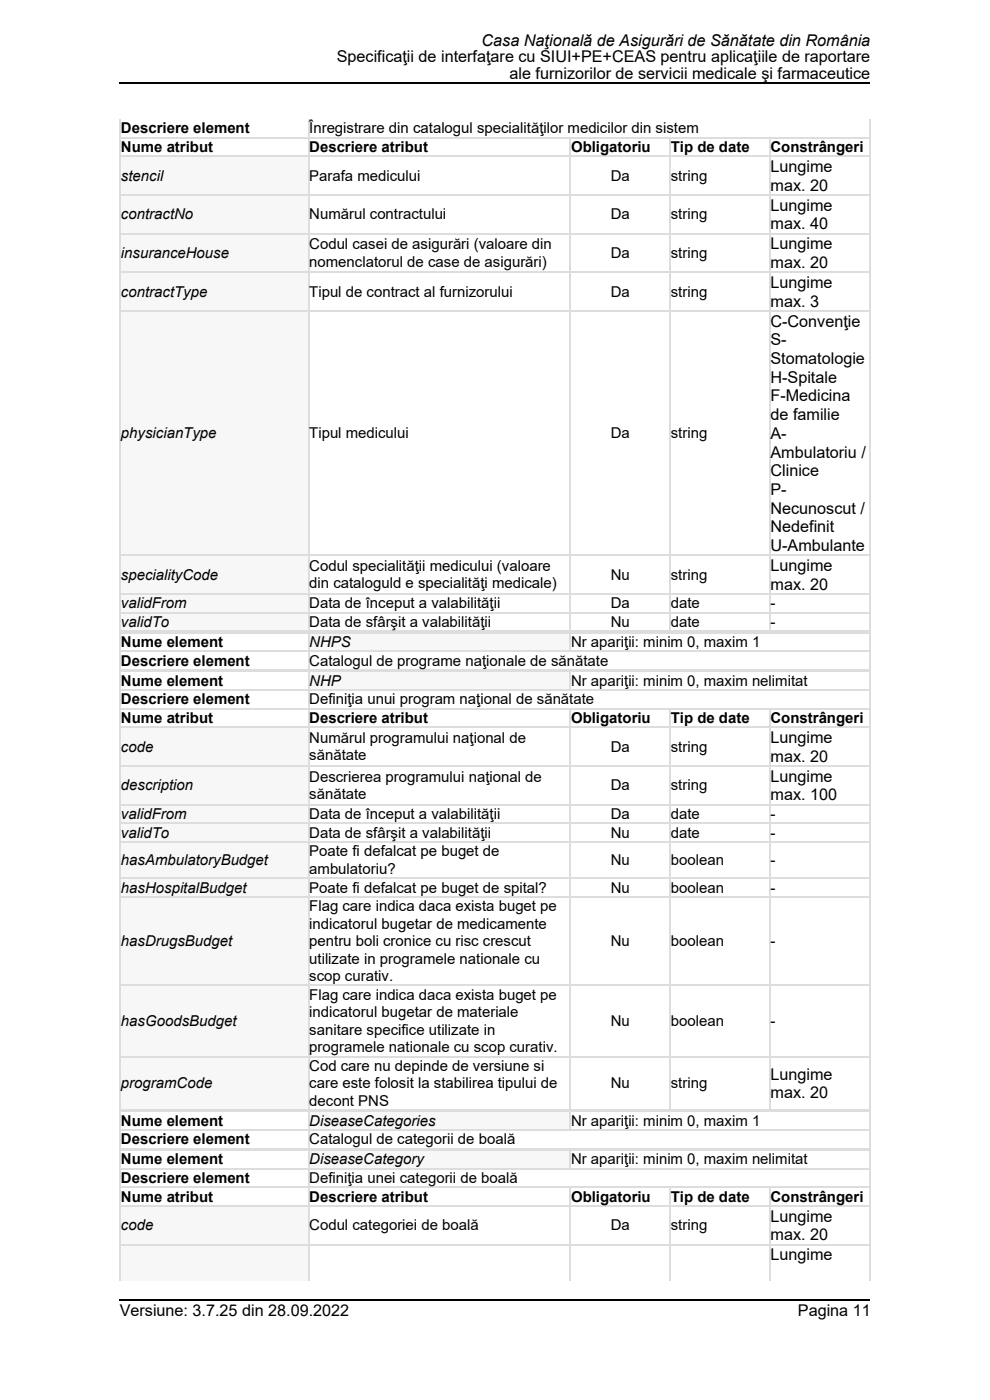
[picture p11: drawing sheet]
<svg xmlns="http://www.w3.org/2000/svg" width="210mm" height="297mm" viewBox="0 0 210 297" stroke-linecap="round" stroke-linejoin="round" font-family="sans-serif">
<defs><g id="words">
<g font-size="3.4">
<text x="102.2" y="9.8">Casa Naţională de Asigurări de Sănătate din România</text>
<text x="71.4" y="13.2">Specificaţii de interfaţare cu SIUI+PE+CEAS pentru aplicaţiile de raportare</text>
<text x="108.1" y="16.7">ale furnizorilor de servicii medicale şi farmaceutice</text>
<text x="163.4" y="36.5">Lungime</text>
<text x="163.4" y="40.5">max. 20</text>
<text x="163.4" y="44.7">Lungime</text>
<text x="163.4" y="48.7">max. 40</text>
<text x="163.4" y="52.9">Lungime</text>
<text x="163.4" y="56.9">max. 20</text>
<text x="163.4" y="61.1">Lungime</text>
<text x="163.4" y="65.1">max. 3</text>
<text x="163.4" y="69.3">C-Convenţie</text>
<text x="163.4" y="73.3">S-</text>
<text x="163.4" y="77.2">Stomatologie</text>
<text x="163.4" y="81.2">H-Spitale</text>
<text x="163.4" y="85.2">F-Medicina</text>
<text x="163.4" y="89.1">de familie</text>
<text x="163.4" y="93.1">A-</text>
<text x="163.4" y="97.1">Ambulatoriu /</text>
<text x="163.4" y="101">Clinice</text>
<text x="163.4" y="105">P-</text>
<text x="163.4" y="109">Necunoscut /</text>
<text x="163.4" y="112.9">Nedefinit</text>
<text x="163.4" y="116.9">U-Ambulante</text>
<text x="163.4" y="121.1">Lungime</text>
<text x="163.4" y="125.1">max. 20</text>
<text x="163.4" y="157.6">Lungime</text>
<text x="163.4" y="161.6">max. 20</text>
<text x="163.4" y="165.8">Lungime</text>
<text x="163.4" y="169.8">max. 100</text>
<text x="163.4" y="229">Lungime</text>
<text x="163.4" y="233">max. 20</text>
<text x="163.4" y="259.2">Lungime</text>
<text x="163.4" y="263.1">max. 20</text>
<text x="163.4" y="267.4">Lungime</text>
<text x="25.4" y="279.3">Versiune: 3.7.25 din 28.09.2022</text>
<text x="169.3" y="279.3">Pagina 11</text>
</g>
<g font-size="3.2">
<text x="25.7" y="28.3">Descriere element</text>
<text x="65.6" y="28.3">Înregistrare din catalogul specialităţilor medicilor din sistem</text>
<text x="25.7" y="32.3">Nume atribut</text>
<text x="65.6" y="32.3">Descriere atribut</text>
<text x="121.1" y="32.3">Obligatoriu</text>
<text x="142.3" y="32.3">Tip de date</text>
<text x="163.4" y="32.3">Constrângeri</text>
<text x="25.7" y="38.3">stencil</text>
<text x="65.6" y="38.3">Parafa medicului</text>
<text x="129.5" y="38.3">Da</text>
<text x="142.3" y="38.3">string</text>
<text x="25.7" y="46.5">contractNo</text>
<text x="65.6" y="46.5">Numărul contractului</text>
<text x="129.5" y="46.5">Da</text>
<text x="142.3" y="46.5">string</text>
<text x="65.6" y="52.9">Codul casei de asigurări (valoare din</text>
<text x="25.7" y="54.7">i</text>
<text x="26.4" y="54.7">nsuranceHouse</text>
<text x="65.6" y="56.6">nomenclatorul de case de asigurări)</text>
<text x="129.5" y="54.7">Da</text>
<text x="142.3" y="54.7">string</text>
<text x="25.7" y="62.9">contractType</text>
<text x="65.6" y="62.9">Tipul de contract al furnizorului</text>
<text x="129.5" y="62.9">Da</text>
<text x="142.3" y="62.9">string</text>
<text x="25.7" y="92.8">physicianType</text>
<text x="65.6" y="92.8">Tipul medicului</text>
<text x="129.5" y="92.8">Da</text>
<text x="142.3" y="92.8">string</text>
<text x="25.7" y="123">specialityCode</text>
<text x="65.6" y="121.1">Codul specialităţii medicului (valoare</text>
<text x="65.6" y="124.8">din cataloguld e specialităţi medicale)</text>
<text x="129.5" y="123">Nu</text>
<text x="142.3" y="123">string</text>
<text x="25.7" y="129.1">validFrom</text>
<text x="65.6" y="129.1">Data de început a valabilităţii</text>
<text x="129.5" y="129.1">Da</text>
<text x="142.3" y="129.1">date</text>
<text x="163.4" y="129.1">-</text>
<text x="25.7" y="133">validTo</text>
<text x="25.7" y="137.3">Nume element</text>
<text x="65.6" y="133">Data de sfârşit a valabilităţii</text>
<text x="65.6" y="137.3">NHPS</text>
<text x="121.1" y="137.3">Nr apariţii: minim 0, maxim 1</text>
<text x="129.5" y="133">Nu</text>
<text x="142.3" y="133">date</text>
<text x="163.4" y="133">-</text>
<text x="25.7" y="141.2">Descriere element</text>
<text x="65.6" y="141.2">Catalogul de programe naţionale de sănătate</text>
<text x="25.7" y="145.5">Nume element</text>
<text x="25.7" y="149.4">Descriere element</text>
<text x="65.6" y="145.5">NHP</text>
<text x="65.6" y="149.4">Definiţia unui program naţional de sănătate</text>
<text x="121.1" y="145.5">Nr apariţii: minim 0, maxim nelimitat</text>
<text x="25.7" y="153.4">Nume atribut</text>
<text x="65.6" y="153.4">Descriere atribut</text>
<text x="121.1" y="153.4">Obligatoriu</text>
<text x="142.3" y="153.4">Tip de date</text>
<text x="163.4" y="153.4">Constrângeri</text>
<text x="25.7" y="159.5">code</text>
<text x="65.6" y="157.6">Numărul programului naţional de</text>
<text x="65.6" y="161.3">sănătate</text>
<text x="129.5" y="159.5">Da</text>
<text x="142.3" y="159.5">string</text>
<text x="25.7" y="167.7">description</text>
<text x="65.6" y="165.8">Descrierea programului naţional de</text>
<text x="129.5" y="167.7">Da</text>
<text x="142.3" y="167.7">string</text>
<text x="25.7" y="173.8">validFrom</text>
<text x="65.6" y="169.5">sănătate</text>
<text x="65.6" y="173.8">Data de început a valabilităţii</text>
<text x="129.5" y="173.8">Da</text>
<text x="142.3" y="173.8">date</text>
<text x="163.4" y="173.8">-</text>
<text x="25.7" y="177.7">validTo</text>
<text x="65.6" y="177.7">Data de sfârşit a valabilităţii</text>
<text x="129.5" y="177.7">Nu</text>
<text x="142.3" y="177.7">date</text>
<text x="163.4" y="177.7">-</text>
<text x="25.7" y="183.5">hasAmbulatoryBudget</text>
<text x="65.6" y="181.7">Poate fi defalcat pe buget de</text>
<text x="65.6" y="185.4">ambulatoriu?</text>
<text x="129.5" y="183.5">Nu</text>
<text x="142.3" y="183.5">boolean</text>
<text x="163.4" y="183.5">-</text>
<text x="25.7" y="189.4">hasHospitalBudget</text>
<text x="65.6" y="189.4">Poate fi defalcat pe buget de spital?</text>
<text x="129.5" y="189.4">Nu</text>
<text x="142.3" y="189.4">boolean</text>
<text x="163.4" y="189.4">-</text>
<text x="65.6" y="193.3">Flag care indica daca exista buget pe</text>
<text x="65.6" y="197">i</text>
<text x="66.3" y="197">ndicatorul bugetar de medicamente</text>
<text x="25.7" y="200.7">hasDrugsBudget</text>
<text x="65.6" y="200.7">pentru boli cronice cu risc crescut</text>
<text x="129.5" y="200.7">Nu</text>
<text x="142.3" y="200.7">boolean</text>
<text x="163.4" y="200.7">-</text>
<text x="65.6" y="204.4">utilizate in programele nationale cu</text>
<text x="65.6" y="208.1">scop curativ.</text>
<text x="65.6" y="212.1">Flag care indica daca exista buget pe</text>
<text x="65.6" y="215.8">i</text>
<text x="66.3" y="215.8">ndicatorul bugetar de materiale</text>
<text x="25.7" y="217.7">hasGoodsBudget</text>
<text x="65.6" y="219.5">sanitare specifice utilizate in</text>
<text x="129.5" y="217.7">Nu</text>
<text x="142.3" y="217.7">boolean</text>
<text x="163.4" y="217.7">-</text>
<text x="65.6" y="223.2">programele nationale cu scop curativ.</text>
<text x="65.6" y="227.2">Cod care nu depinde de versiune si</text>
<text x="25.7" y="230.9">programCode</text>
<text x="65.6" y="230.9">care este folosit la stabilirea tipului de</text>
<text x="129.5" y="230.9">Nu</text>
<text x="142.3" y="230.9">string</text>
<text x="25.7" y="238.8">Nume element</text>
<text x="65.6" y="234.6">decont PNS</text>
<text x="65.6" y="238.8">DiseaseCategories</text>
<text x="121.1" y="238.8">Nr apariţii: minim 0, maxim 1</text>
<text x="25.7" y="242.8">Descriere element</text>
<text x="65.6" y="242.8">Catalogul de categorii de boală</text>
<text x="25.7" y="247">Nume element</text>
<text x="25.7" y="251">Descriere element</text>
<text x="65.6" y="247">DiseaseCategory</text>
<text x="65.6" y="251">Definiţia unei categorii de boală</text>
<text x="121.1" y="247">Nr apariţii: minim 0, maxim nelimitat</text>
<text x="25.7" y="254.9">Nume atribut</text>
<text x="65.6" y="254.9">Descriere atribut</text>
<text x="121.1" y="254.9">Obligatoriu</text>
<text x="142.3" y="254.9">Tip de date</text>
<text x="163.4" y="254.9">Constrângeri</text>
<text x="25.7" y="261">code</text>
<text x="65.6" y="261">Codul categoriei de boală</text>
<text x="129.5" y="261">Da</text>
<text x="142.3" y="261">string</text>
</g>
</g></defs>
<path d="M25.4 33.1h39.9v8.2h-39.9z" fill="#f7f7f7"/>
<g fill="#fff">
<path d="M65.3 33.1h55.6v8.2h-55.6z"/>
<path d="M120.9 33.1h21.1v8.2h-21.1z"/>
<path d="M142 33.1h21.2v8.2h-21.2z"/>
<path d="M163.2 33.1h21.1v8.2h-21.1z"/>
<path d="M25.4 41.3h39.9v8.2h-39.9z"/>
</g>
<path d="M25.4 41.3h39.9v8.2h-39.9z" fill="#f7f7f7"/>
<g fill="#fff">
<path d="M65.3 41.3h55.6v8.2h-55.6z"/>
<path d="M120.9 41.3h21.1v8.2h-21.1z"/>
<path d="M142 41.3h21.2v8.2h-21.2z"/>
<path d="M163.2 41.3h21.1v8.2h-21.1z"/>
<path d="M25.4 49.5h39.9v8.2h-39.9z"/>
</g>
<path d="M25.4 49.5h39.9v8.2h-39.9z" fill="#f7f7f7"/>
<g fill="#fff">
<path d="M65.3 49.5h55.6v8.2h-55.6z"/>
<path d="M120.9 49.5h21.1v8.2h-21.1z"/>
<path d="M142 49.5h21.2v8.2h-21.2z"/>
<path d="M163.2 49.5h21.1v8.2h-21.1z"/>
<path d="M25.4 57.7h39.9v8.2h-39.9z"/>
</g>
<path d="M25.4 57.7h39.9v8.2h-39.9z" fill="#f7f7f7"/>
<g fill="#fff">
<path d="M65.3 57.7h55.6v8.2h-55.6z"/>
<path d="M120.9 57.7h21.1v8.2h-21.1z"/>
<path d="M142 57.7h21.2v8.2h-21.2z"/>
<path d="M163.2 57.7h21.1v8.2h-21.1z"/>
<path d="M25.4 65.9h39.9v51.8h-39.9z"/>
</g>
<path d="M25.4 65.9h39.9v51.8h-39.9z" fill="#f7f7f7"/>
<g fill="#fff">
<path d="M65.3 65.9h55.6v51.8h-55.6z"/>
<path d="M120.9 65.9h21.1v51.8h-21.1z"/>
<path d="M142 65.9h21.2v51.8h-21.2z"/>
<path d="M163.2 65.9h21.1v51.8h-21.1z"/>
<path d="M25.4 117.7h39.9v8.2h-39.9z"/>
</g>
<path d="M25.4 117.7h39.9v8.2h-39.9z" fill="#f7f7f7"/>
<g fill="#fff">
<path d="M65.3 117.7h55.6v8.2h-55.6z"/>
<path d="M120.9 117.7h21.1v8.2h-21.1z"/>
<path d="M142 117.7h21.2v8.2h-21.2z"/>
<path d="M163.2 117.7h21.1v8.2h-21.1z"/>
<path d="M25.4 125.9h39.9v4h-39.9z"/>
</g>
<path d="M25.4 125.9h39.9v4h-39.9z" fill="#f7f7f7"/>
<g fill="#fff">
<path d="M65.3 125.9h55.6v4h-55.6z"/>
<path d="M120.9 125.9h21.1v4h-21.1z"/>
<path d="M142 125.9h21.2v4h-21.2z"/>
<path d="M163.2 125.9h21.1v4h-21.1z"/>
<path d="M25.4 129.9h39.9v3.9h-39.9z"/>
</g>
<path d="M25.4 129.9h39.9v3.9h-39.9z" fill="#f7f7f7"/>
<g fill="#fff">
<path d="M65.3 129.9h55.6v3.9h-55.6z"/>
<path d="M120.9 129.9h21.1v3.9h-21.1z"/>
<path d="M142 129.9h21.2v3.9h-21.2z"/>
<path d="M163.2 129.9h21.1v3.9h-21.1z"/>
</g>
<g fill="none" stroke="#ddd" stroke-width=".26">
<path d="M25.4 33.2h159.2M25.4 29.2h159.2M25.5 25.3v108.8M65.5 25.3v108.8M121 29.1v105M142.2 29.1v105M163.3 29.1v105M184.5 25.3v108.8M25.4 57.8h159.2M25.4 49.6h159.2M25.4 41.4h159.2M25.4 66h159.2"/>
<path d="M25.4 117.8h159.2M25.4 130h159.2M25.4 134h159.2M25.4 126h159.2"/>
</g>
<g fill="#fff">
<path d="M25.4 134.1h39.9v4h-39.9z"/>
<path d="M65.3 134.1h55.6v4h-55.6z"/>
</g>
<path d="M65.3 134.1h55.6v4h-55.6z" fill="#f7f7f7"/>
<g fill="#fff">
<path d="M120.9 134.1h63.4v4h-63.4z"/>
<path d="M25.4 138.1h39.9v3.9h-39.9z"/>
<path d="M65.3 138.1h119v3.9h-119z"/>
</g>
<path d="M25.4 138.2h159.2M25.4 134.2h159.2M25.5 134.1v8.2M65.5 134.1v8.2M121 134.1v4.2M184.5 134.1v8.2M25.4 142.2h159.2" fill="none" stroke="#ddd" stroke-width=".26"/>
<g fill="#fff">
<path d="M25.4 142.3h39.9v4h-39.9z"/>
<path d="M65.3 142.3h55.6v4h-55.6z"/>
</g>
<path d="M65.3 142.3h55.6v4h-55.6z" fill="#f7f7f7"/>
<g fill="#fff">
<path d="M120.9 142.3h63.4v4h-63.4z"/>
<path d="M25.4 146.3h39.9v3.9h-39.9z"/>
<path d="M65.3 146.3h119v3.9h-119z"/>
<path d="M25.4 150.2h39.9v4h-39.9z"/>
<path d="M65.3 150.2h55.6v4h-55.6z"/>
<path d="M120.9 150.2h21.1v4h-21.1z"/>
<path d="M142 150.2h21.2v4h-21.2z"/>
<path d="M163.2 150.2h21.1v4h-21.1z"/>
<path d="M25.4 154.2h39.9v8.2h-39.9z"/>
</g>
<path d="M25.4 154.2h39.9v8.2h-39.9z" fill="#f7f7f7"/>
<g fill="#fff">
<path d="M65.3 154.2h55.6v8.2h-55.6z"/>
<path d="M120.9 154.2h21.1v8.2h-21.1z"/>
<path d="M142 154.2h21.2v8.2h-21.2z"/>
<path d="M163.2 154.2h21.1v8.2h-21.1z"/>
<path d="M25.4 162.4h39.9v8.2h-39.9z"/>
</g>
<path d="M25.4 162.4h39.9v8.2h-39.9z" fill="#f7f7f7"/>
<g fill="#fff">
<path d="M65.3 162.4h55.6v8.2h-55.6z"/>
<path d="M120.9 162.4h21.1v8.2h-21.1z"/>
<path d="M142 162.4h21.2v8.2h-21.2z"/>
<path d="M163.2 162.4h21.1v8.2h-21.1z"/>
<path d="M25.4 170.6h39.9v4h-39.9z"/>
</g>
<path d="M25.4 170.6h39.9v4h-39.9z" fill="#f7f7f7"/>
<g fill="#fff">
<path d="M65.3 170.6h55.6v4h-55.6z"/>
<path d="M120.9 170.6h21.1v4h-21.1z"/>
<path d="M142 170.6h21.2v4h-21.2z"/>
<path d="M163.2 170.6h21.1v4h-21.1z"/>
<path d="M25.4 174.6h39.9v3.9h-39.9z"/>
</g>
<path d="M25.4 174.6h39.9v3.9h-39.9z" fill="#f7f7f7"/>
<g fill="#fff">
<path d="M65.3 174.6h55.6v3.9h-55.6z"/>
<path d="M120.9 174.6h21.1v3.9h-21.1z"/>
<path d="M142 174.6h21.2v3.9h-21.2z"/>
<path d="M163.2 174.6h21.1v3.9h-21.1z"/>
<path d="M25.4 178.5h39.9v7.7h-39.9z"/>
</g>
<path d="M25.4 178.5h39.9v7.7h-39.9z" fill="#f7f7f7"/>
<g fill="#fff">
<path d="M65.3 178.5h55.6v7.7h-55.6z"/>
<path d="M120.9 178.5h21.1v7.7h-21.1z"/>
<path d="M142 178.5h21.2v7.7h-21.2z"/>
<path d="M163.2 178.5h21.1v7.7h-21.1z"/>
<path d="M25.4 186.2h39.9v4h-39.9z"/>
</g>
<path d="M25.4 186.2h39.9v4h-39.9z" fill="#f7f7f7"/>
<g fill="#fff">
<path d="M65.3 186.2h55.6v4h-55.6z"/>
<path d="M120.9 186.2h21.1v4h-21.1z"/>
<path d="M142 186.2h21.2v4h-21.2z"/>
<path d="M163.2 186.2h21.1v4h-21.1z"/>
<path d="M25.4 190.2h39.9v18.7h-39.9z"/>
</g>
<path d="M25.4 190.2h39.9v18.7h-39.9z" fill="#f7f7f7"/>
<g fill="#fff">
<path d="M65.3 190.2h55.6v18.7h-55.6z"/>
<path d="M120.9 190.2h21.1v18.7h-21.1z"/>
<path d="M142 190.2h21.2v18.7h-21.2z"/>
<path d="M163.2 190.2h21.1v18.7h-21.1z"/>
<path d="M25.4 208.9h39.9v15.1h-39.9z"/>
</g>
<path d="M25.4 208.9h39.9v15.1h-39.9z" fill="#f7f7f7"/>
<g fill="#fff">
<path d="M65.3 208.9h55.6v15.1h-55.6z"/>
<path d="M120.9 208.9h21.1v15.1h-21.1z"/>
<path d="M142 208.9h21.2v15.1h-21.2z"/>
<path d="M163.2 208.9h21.1v15.1h-21.1z"/>
<path d="M25.4 224h39.9v11.4h-39.9z"/>
</g>
<path d="M25.4 224h39.9v11.4h-39.9z" fill="#f7f7f7"/>
<g fill="#fff">
<path d="M65.3 224h55.6v11.4h-55.6z"/>
<path d="M120.9 224h21.1v11.4h-21.1z"/>
<path d="M142 224h21.2v11.4h-21.2z"/>
<path d="M163.2 224h21.1v11.4h-21.1z"/>
</g>
<g fill="none" stroke="#ddd" stroke-width=".26">
<path d="M25.4 154.3h159.2M25.4 150.4h159.2M25.4 146.4h159.2M25.4 142.4h159.2M25.5 142.3v93.3M65.5 142.3v93.3M121 142.3v4.2M121 150.2v85.4M142.2 150.2v85.4M163.3 150.2v85.4M184.5 142.3v93.3M25.4 178.6h159.2"/>
<path d="M25.4 174.7h159.2M25.4 170.7h159.2M25.4 162.5h159.2M25.4 190.3h159.2M25.4 186.3h159.2M25.4 209.1h159.2M25.4 224.1h159.2M25.4 235.5h159.2"/>
</g>
<g fill="#fff">
<path d="M25.4 235.6h39.9v4h-39.9z"/>
<path d="M65.3 235.6h55.6v4h-55.6z"/>
</g>
<path d="M65.3 235.6h55.6v4h-55.6z" fill="#f7f7f7"/>
<g fill="#fff">
<path d="M120.9 235.6h63.4v4h-63.4z"/>
<path d="M25.4 239.6h39.9v4h-39.9z"/>
<path d="M65.3 239.6h119v4h-119z"/>
</g>
<path d="M25.4 239.7h159.2M25.4 235.8h159.2M25.5 235.6v8.2M65.5 235.6v8.2M121 235.6v4.3M184.5 235.6v8.2M25.4 243.7h159.2" fill="none" stroke="#ddd" stroke-width=".26"/>
<g fill="#fff">
<path d="M25.4 243.8h39.9v4h-39.9z"/>
<path d="M65.3 243.8h55.6v4h-55.6z"/>
</g>
<path d="M65.3 243.8h55.6v4h-55.6z" fill="#f7f7f7"/>
<g fill="#fff">
<path d="M120.9 243.8h63.4v4h-63.4z"/>
<path d="M25.4 247.8h39.9v4h-39.9z"/>
<path d="M65.3 247.8h119v4h-119z"/>
<path d="M25.4 251.8h39.9v3.9h-39.9z"/>
<path d="M65.3 251.8h55.6v3.9h-55.6z"/>
<path d="M120.9 251.8h21.1v3.9h-21.1z"/>
<path d="M142 251.8h21.2v3.9h-21.2z"/>
<path d="M163.2 251.8h21.1v3.9h-21.1z"/>
<path d="M25.4 255.7h39.9v8.2h-39.9z"/>
</g>
<path d="M25.4 255.7h39.9v8.2h-39.9z" fill="#f7f7f7"/>
<g fill="#fff">
<path d="M65.3 255.7h55.6v8.2h-55.6z"/>
<path d="M120.9 255.7h21.1v8.2h-21.1z"/>
<path d="M142 255.7h21.2v8.2h-21.2z"/>
<path d="M163.2 255.7h21.1v8.2h-21.1z"/>
<path d="M25.4 263.9h39.9v7.8h-39.9z"/>
</g>
<path d="M25.4 263.9h39.9v7.8h-39.9z" fill="#f7f7f7"/>
<g fill="#fff">
<path d="M65.3 263.9h55.6v7.8h-55.6z"/>
<path d="M120.9 263.9h21.1v7.8h-21.1z"/>
<path d="M142 263.9h21.2v7.8h-21.2z"/>
<path d="M163.2 263.9h21.1v7.8h-21.1z"/>
</g>
<path d="M25.4 255.9h159.2M25.4 251.9h159.2M25.4 247.9h159.2M25.4 244h159.2M25.5 243.8v27.9M65.5 243.8v27.9M121 243.8v4.3M121 251.8v19.9M142.2 251.8v19.9M163.3 251.8v19.9M184.5 243.8v27.9M25.4 264.1h159.2" fill="none" stroke="#ddd" stroke-width=".26"/>
<path d="M25.4 17.6h159.2M25.4 275.7h159.2" fill="none" stroke="#000" stroke-width=".26"/>
<use href="#words"/>
</svg>
